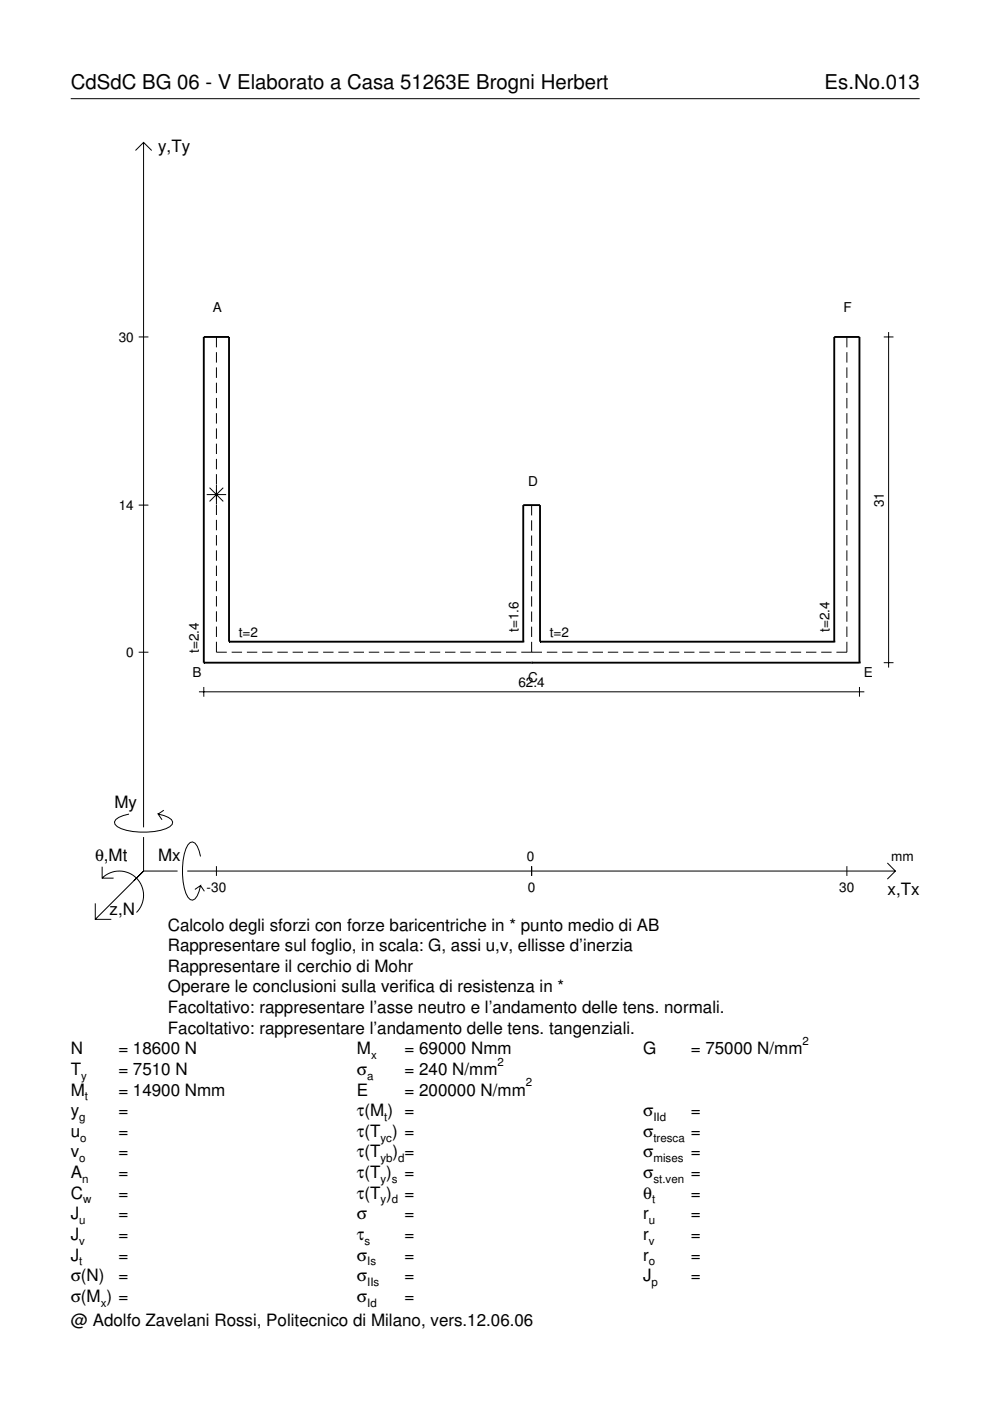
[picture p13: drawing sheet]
<svg xmlns="http://www.w3.org/2000/svg" width="210mm" height="297mm" viewBox="0 0 210 297" stroke-linecap="round" stroke-linejoin="round" font-family="sans-serif">
<defs><g id="words">
<g font-size="4.3">
<text x="15" y="18.9">CdSdC BG 06 - V Elaborato a Casa 51263E Brogni Herbert</text>
<text x="174.8" y="18.9">Es.No.013</text>
</g>
<g font-size="3.6">
<text x="33.5" y="32.3">y,Ty</text>
<text x="24.3" y="171.3">My</text>
<text x="20.1" y="182.6">θ,Mt</text>
<text x="33.5" y="182.6">Mx</text>
<text x="188.2" y="189.8">x,Tx</text>
<text x="23.2" y="193.9">z,N</text>
<text x="35.6" y="197.3">Calcolo degli sforzi con forze baricentriche in * punto medio di AB</text>
<text x="35.6" y="201.7">Rappresentare sul foglio, in scala: G, assi u,v, ellisse d’inerzia</text>
<text x="35.6" y="206">Rappresentare il cerchio di Mohr</text>
<text x="35.6" y="210.4">Operare le conclusioni sulla verifica di resistenza in *</text>
<text x="35.6" y="214.8">Facoltativo: rappresentare l’asse neutro e l’andamento delle tens. normali.</text>
<text x="35.6" y="219.2">Facoltativo: rappresentare l’andamento delle tens. tangenziali.</text>
<text x="15" y="223.5">N</text>
<text x="15" y="227.9">T</text>
<text x="25.1" y="227.9">= 7510 N</text>
<text x="25.1" y="223.5">= 18600 N</text>
<text x="75.7" y="223.5">M</text>
<text x="75.7" y="227.9">σ</text>
<text x="85.8" y="223.5">= 69000 Nmm</text>
<text x="85.8" y="227.9">= 240 N/mm</text>
<text x="136.4" y="223.5">G</text>
<text x="146.5" y="223.5">= 75000 N/mm</text>
<text x="15" y="232.3">M</text>
<text x="25.1" y="232.3">= 14900 Nmm</text>
<text x="75.7" y="232.3">E</text>
<text x="85.8" y="232.3">= 200000 N/mm</text>
<text x="15" y="236.7">y</text>
<text x="25.1" y="236.7">=</text>
<text x="75.7" y="236.7">τ(M ) =</text>
<text x="136.4" y="236.7">σ</text>
<text x="146.5" y="236.7">=</text>
<text x="15" y="241">u</text>
<text x="15" y="245.4">v</text>
<text x="25.1" y="241">=</text>
<text x="25.1" y="245.4">=</text>
<text x="75.7" y="241">τ(T ) =</text>
<text x="75.7" y="245.4">τ(T</text>
<text x="83.3" y="245.4">) =</text>
<text x="136.4" y="241">σ</text>
<text x="136.4" y="245.4">σ</text>
<text x="146.5" y="241">=</text>
<text x="146.5" y="245.4">=</text>
<text x="15" y="249.8">A</text>
<text x="25.1" y="249.8">=</text>
<text x="75.7" y="249.8">τ(T )</text>
<text x="85.8" y="249.8">=</text>
<text x="136.4" y="249.8">σ</text>
<text x="146.5" y="249.8">=</text>
<text x="15" y="254.2">C</text>
<text x="25.1" y="254.2">=</text>
<text x="75.7" y="254.2">τ(T )</text>
<text x="85.8" y="254.2">=</text>
<text x="136.4" y="254.2">θ</text>
<text x="146.5" y="254.2">=</text>
<text x="15" y="258.5">J</text>
<text x="15" y="262.9">J</text>
<text x="25.1" y="258.5">=</text>
<text x="25.1" y="262.9">=</text>
<text x="75.7" y="258.5">σ</text>
<text x="75.7" y="262.9">τ</text>
<text x="85.8" y="258.5">=</text>
<text x="85.8" y="262.9">=</text>
<text x="136.4" y="258.5">r</text>
<text x="136.4" y="262.9">r</text>
<text x="146.5" y="258.5">=</text>
<text x="146.5" y="262.9">=</text>
<text x="15" y="267.3">J</text>
<text x="25.1" y="267.3">=</text>
<text x="75.7" y="267.3">σ</text>
<text x="85.8" y="267.3">=</text>
<text x="136.4" y="267.3">r</text>
<text x="146.5" y="267.3">=</text>
<text x="15" y="271.7">σ(N)</text>
<text x="25.1" y="271.7">=</text>
<text x="75.7" y="271.7">σ</text>
<text x="85.8" y="271.7">=</text>
<text x="136.4" y="271.7">J</text>
<text x="146.5" y="271.7">=</text>
<text x="15" y="281.2">@ Adolfo Zavelani Rossi, Politecnico di Milano, vers.12.06.06</text>
<text x="15" y="276">σ(M ) =</text>
<text x="75.7" y="276">σ</text>
<text x="85.8" y="276">=</text>
</g>
<g font-size="2.9">
<text x="45.1" y="66.2">A</text>
<text x="178.8" y="66.2">F</text>
<text x="25.2" y="72.4">30</text>
<text x="112" y="103.1">D</text>
<text x="187.4" y="107.6" transform="rotate(-90 187.4 107.6)">31</text>
<text x="25.2" y="108.1">14</text>
<text x="50.6" y="135">t=2</text>
<text x="109.9" y="134" transform="rotate(-90 109.9 134)">t=1.6</text>
<text x="116.6" y="135">t=2</text>
<text x="175.8" y="134" transform="rotate(-90 175.8 134)">t=2.4</text>
<text x="26.8" y="139.3">0</text>
<text x="40.8" y="143.5">B</text>
<text x="42.2" y="138.4" transform="rotate(-90 42.2 138.4)">t=2.4</text>
<text x="183.1" y="143.5">E</text>
<text x="109.9" y="145.7">62.4</text>
<text x="112" y="144.7">C</text>
<text x="111.7" y="182.6">0</text>
<text x="189" y="182.6">mm</text>
<text x="43.8" y="189.1">-30</text>
<text x="111.9" y="189.1">0</text>
<text x="178" y="189.1">30</text>
</g>
<g font-size="2.4">
<text x="170.2" y="221.5">2</text>
<text x="78.7" y="224.5">x</text>
<text x="105.5" y="225.9">2</text>
<text x="17.2" y="228.9">y</text>
<text x="18" y="233.3">t</text>
<text x="77.9" y="228.9">a</text>
<text x="111.5" y="230.3">2</text>
<text x="16.8" y="237.7">g</text>
<text x="81.5" y="237.7">t</text>
<text x="138.5" y="237.7">IId</text>
<text x="17" y="242">o</text>
<text x="80.7" y="242">yc</text>
<text x="138.5" y="242">tresca</text>
<text x="16.8" y="246.4">o</text>
<text x="17.4" y="250.8">n</text>
<text x="80.7" y="246.4">yb d</text>
<text x="80.7" y="250.8">y s</text>
<text x="138.5" y="246.4">mises</text>
<text x="138.5" y="250.8">st.ven</text>
<text x="17.6" y="255.2">w</text>
<text x="80.7" y="255.2">y d</text>
<text x="138.2" y="255.2">t</text>
<text x="16.8" y="259.5">u</text>
<text x="16.8" y="263.9">v</text>
<text x="77.3" y="263.9">s</text>
<text x="137.6" y="259.5">u</text>
<text x="137.6" y="263.9">v</text>
<text x="16.8" y="268.3">t</text>
<text x="77.9" y="268.3">Is</text>
<text x="137.6" y="268.3">o</text>
<text x="77.9" y="272.7">IIs</text>
<text x="138.2" y="272.7">p</text>
<text x="21.4" y="277">x</text>
<text x="77.9" y="277">Id</text>
</g>
</g></defs>
<g fill="none" stroke="#000" stroke-width=".21">
<path d="M15 20.9h180M28.7 31.9l1.7-1.7 1.8 1.7M30.4 30.2v145.2M29.4 71.4h2.1M45.9 71.4v2.2M45.9 74.7v2.2M45.9 77.9v2.2M179.6 71.4v2.2M179.6 74.7v2.2M179.6 77.9v2.2M187.4 71.4h2M188.4 70.4v71.1"/>
<path d="M45.9 81.1v2.2M45.9 84.4v2.2M45.9 87.6v2.2M45.9 90.8v2.2M45.9 94.1v2.2M45.9 97.3v2.2M179.6 81.1v2.2M179.6 84.4v2.2M179.6 87.6v2.2M179.6 90.8v2.2M179.6 94.1v2.2M179.6 97.3v2.2"/>
<path d="M29.4 107.1h2.1M43.8 104.9h4.1M44.4 103.4l2.9 2.9M45.9 100.5v2.2M45.9 102.8v4.1M45.9 107v2.2M45.9 110.2v2.2M45.9 113.5v2.2M45.9 116.7v2.2M45.9 119.9v2.2M47.3 103.4l-2.9 2.9M112.7 107.1v2.2"/>
<path d="M112.7 110.3v2.2M112.7 113.5v2.2M112.7 116.8v2.1M112.7 120v2.2M179.6 100.5v2.2M179.6 103.8v2.2M179.6 107v2.2M179.6 110.2v2.2M179.6 113.5v2.2M179.6 116.7v2.2M179.6 119.9v2.2M29.4 138.3h2.1"/>
<path d="M45.9 136.1v2.2h2.2M45.9 123.2v2.2M45.9 126.4v2.2M45.9 129.6v2.2M45.9 132.8v2.2M49.1 138.3h2.2M52.3 138.3h2.2M55.6 138.3h2.2M58.8 138.3h2.2M62 138.3h2.2M65.3 138.3h2.2M68.5 138.3h2.2"/>
<path d="M71.7 138.3h2.2M75 138.3h2.2M78.2 138.3h2.2M81.4 138.3h2.2M84.7 138.3h2.2M87.9 138.3h2.2M91.1 138.3h2.2M94.4 138.3h2.2M97.6 138.3h2.2M100.8 138.3h2.2M104.1 138.3h2.2M107.3 138.3h2.2"/>
<path d="M110.5 138.3h4.4M112.7 123.2v2.2M112.7 126.4v2.2M112.7 129.6v2.2M112.7 132.9v2.2M112.7 136.1v2.2M115.9 138.3h2.3M119.2 138.3h2.2M122.4 138.3h2.2M125.6 138.3h2.2M128.9 138.3h2.2M132.1 138.3h2.2"/>
<path d="M135.3 138.3h2.2M138.6 138.3h2.2M141.8 138.3h2.2M145 138.3h2.2M148.3 138.3h2.2M151.5 138.3h2.2M154.7 138.3h2.2M158 138.3h2.2M161.2 138.3h2.2M164.4 138.3h2.2M167.7 138.3h2.2M170.9 138.3h2.2"/>
<path d="M174.1 138.3h2.2M179.6 136.1v2.2h-2.3M179.6 123.2v2.2M179.6 126.4v2.2M179.6 129.6v2.2M179.6 132.8v2.2M42.2 146.7h141.1M43.2 145.7v2M182.2 145.7v2M187.4 140.5h2M27.3 172.6a3.6 3.6 0 0 0-3 1.7l.1 .5a5.7 5.7 0 0 0 3.8 1.5 13.3 13.3 0 0 0 7.8-1l.5-.5 .1-.5a3.6 3.6 0 0 0-3.1-1.7l.8 1.2M30.4 177.5v7.2"/>
<path d="M34.7 171.8l-1.2 .8M20.2 191.5v3.4h3.4M21.7 186.2a5.1 5.1 0 0 1 7.2 0 5.1 5.1 0 0 1 0 7.3M21.7 183.8v2.4h2.4M30.4 184.7l-10.2 10.2M30.4 184.7l-2 2M30.4 184.7h7.2M39.7 184.7h150.1M42.5 181.6a3.6 3.6 0 0 0-1.7-3.1l-.5 .1a5.7 5.7 0 0 0-1.5 3.8 13.3 13.3 0 0 0 1 7.8l.5 .5 .5 .2a3.6 3.6 0 0 0 1.7-3.1l-1.2 .8M42.5 187.8l.8 1.2M45.9 183.7v2M112.7 183.7v2"/>
<path d="M179.6 183.7v2M188.1 183l1.7 1.7-1.7 1.7"/>
</g>
<g fill="none" stroke="#000" stroke-width=".4">
<path d="M48.6 136.1h.1M48.6 136.1v-64.7h-5.4v69.1M48.6 136.1h62.3M110.9 136.1h.1M110.9 136.1v-29h3.6v29M114.5 136.1h.1M114.5 136.1h62.4M176.9 136.1h.1M176.9 136.1v-64.7h5.3v69.1M43.2 140.5h.1M43.2 140.5h139M112.7 140.5h.1"/>
<path d="M182.2 140.5h.1"/>
</g>
<use href="#words"/>
</svg>
